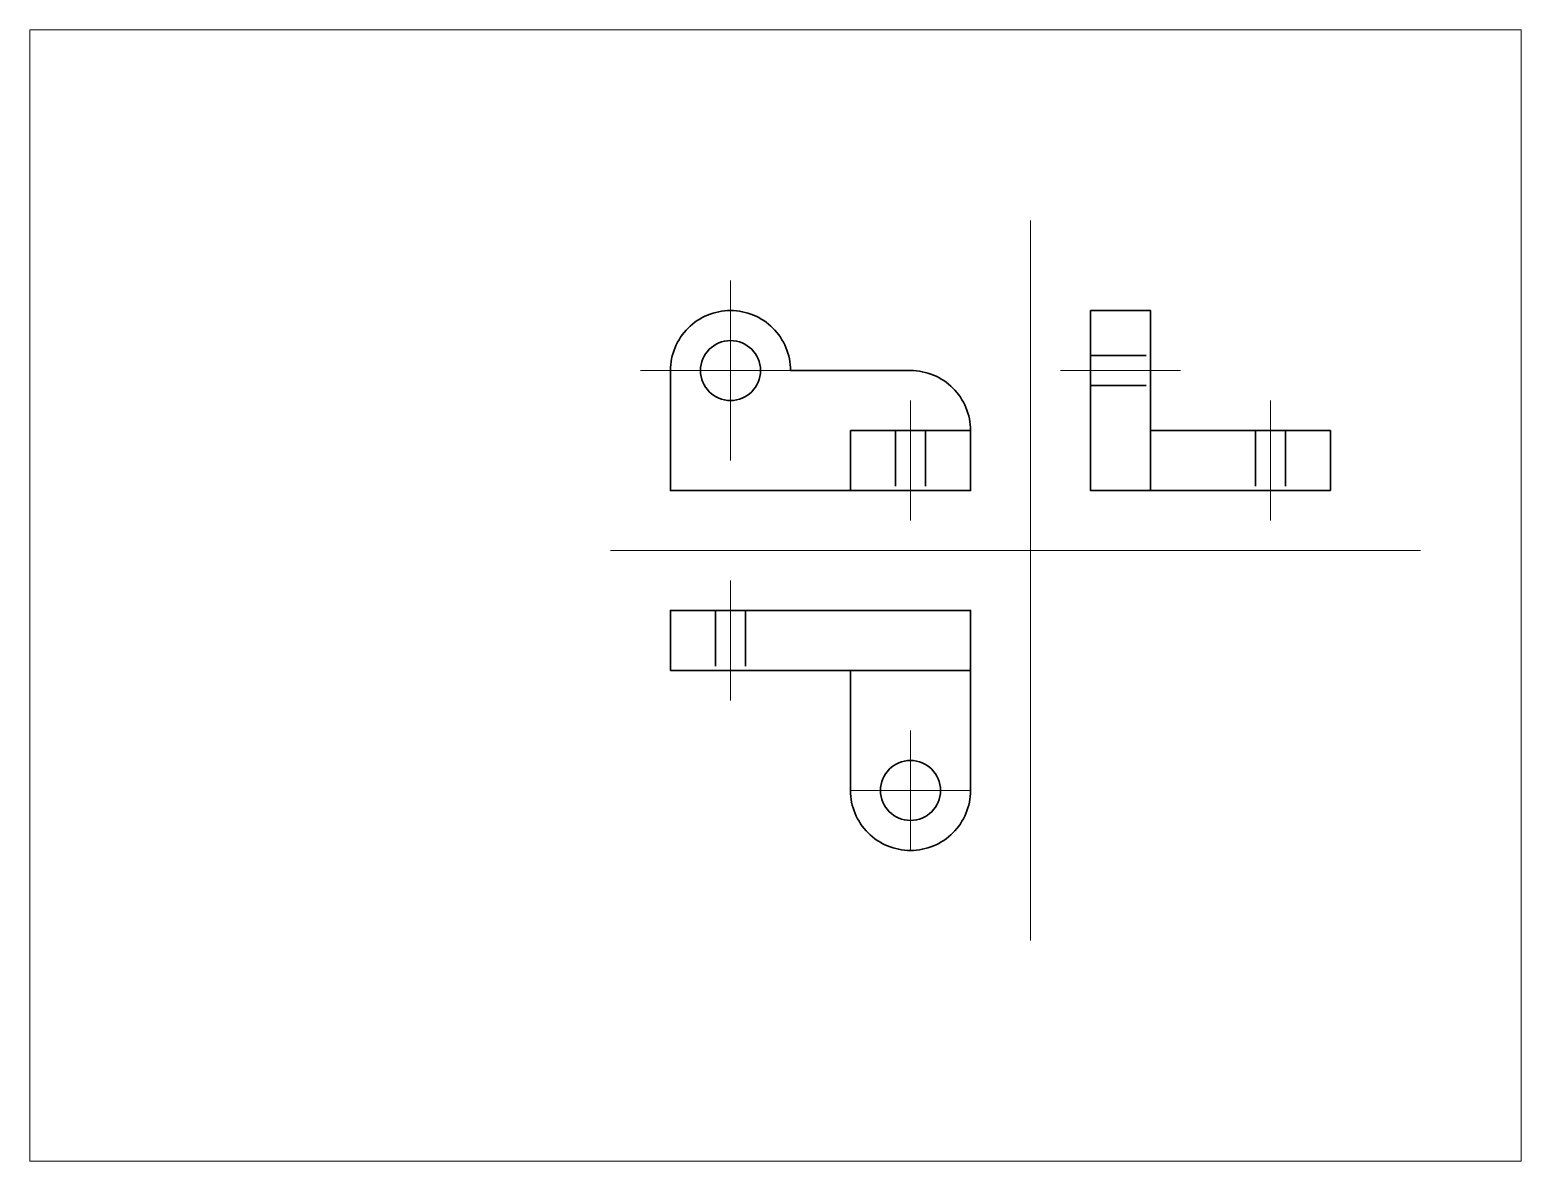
# Paper-space layout 'Layout2' of a CAD drawing. Header units: millimetres. Extents: x 26 to 231, y 20 to 176.
# The model-space entities are those that its viewports show. They can reach past a viewport. Long polylines and large blocks are cut down to what shows.
import ezdxf

# ---------------------------------------------------------------- set-up
doc = ezdxf.new("R2010")
doc.units = ezdxf.units.MM
doc.linetypes.add('ACAD_ISO04W100', pattern=[30, 24, -3, 0, -3])
doc.linetypes.add('DASHED2', pattern=[9.525, 6.35, -3.175])
for name, color, linetype, lineweight in [('nevidljivi', 250, 'DASHED2', 30), ('pomocne', 3, 'Continuous', 15), ('simetrale', 1, 'ACAD_ISO04W100', 15), ('vidljivi', 250, 'Continuous', 30)]:
    doc.layers.add(name, color=color, linetype=linetype, lineweight=lineweight)

msp = doc.modelspace()

# ---------------------------------------------------------------- linework, layer by layer
at = {"layer": 'nevidljivi'}
for p, q in [((275, 182.5), (285, 182.5)), ((275, 177.5), (285, 177.5)), ((242.5, 170), (242.5, 160)), ((247.5, 170), (247.5, 160)), ((302.5, 170), (302.5, 160)), ((307.5, 170), (307.5, 160)), ((212.5, 140), (212.5, 130)), ((217.5, 140), (217.5, 130))]:
    msp.add_line(p, q, dxfattribs=at)
at = {"layer": 'pomocne'}
for p, q in [((265, 205), (265, 85)), ((195, 150), (330, 150))]:
    msp.add_line(p, q, dxfattribs=at)
at = {"layer": 'simetrale'}
for p, q in [((215, 195), (215, 165)), ((200, 180), (230, 180)), ((270, 180), (290, 180)), ((245, 175), (245, 155)), ((305, 175), (305, 155)), ((215, 145), (215, 125)), ((245, 120), (245, 100)), ((235, 110), (255, 110))]:
    msp.add_line(p, q, dxfattribs=at)
at = {"layer": 'vidljivi'}
for p, q in [((255, 170), (235, 170)), ((235, 170), (235, 160)), ((285, 170), (315, 170)), ((315, 170), (315, 160)), ((315, 160), (285, 160)), ((205, 130), (255, 130))]:
    msp.add_line(p, q, dxfattribs=at)
for points in [[(225, 180), (245, 180, -0.414214), (255, 170), (255, 160), (205, 160), (205, 180, -0.414214), (215, 190), (215, 190, -0.414214), (225, 180), (225, 180)], [(205, 130), (205, 140), (255, 140), (255, 110, -0.414214), (245, 100), (245, 100, -0.414214), (235, 110), (235, 130)]]:
    msp.add_lwpolyline(points, format="xyb", dxfattribs=at)
msp.add_lwpolyline([(275, 190), (285, 190), (285, 160), (275, 160)], close=True, dxfattribs=at)
for centre in [(215, 180), (245, 110)]:
    msp.add_circle(centre, 5, dxfattribs=at)

psp = doc.layouts.new('Layout2')

# ---------------------------------------------------------------- viewports
at = {"layer": 'vidljivi'}
psp.add_viewport(center=(128.5, 97.5), size=(205.6, 156), view_center_point=(222.5, 142.5), view_height=188.5942, dxfattribs=at)

doc.saveas('drawing.dxf')
